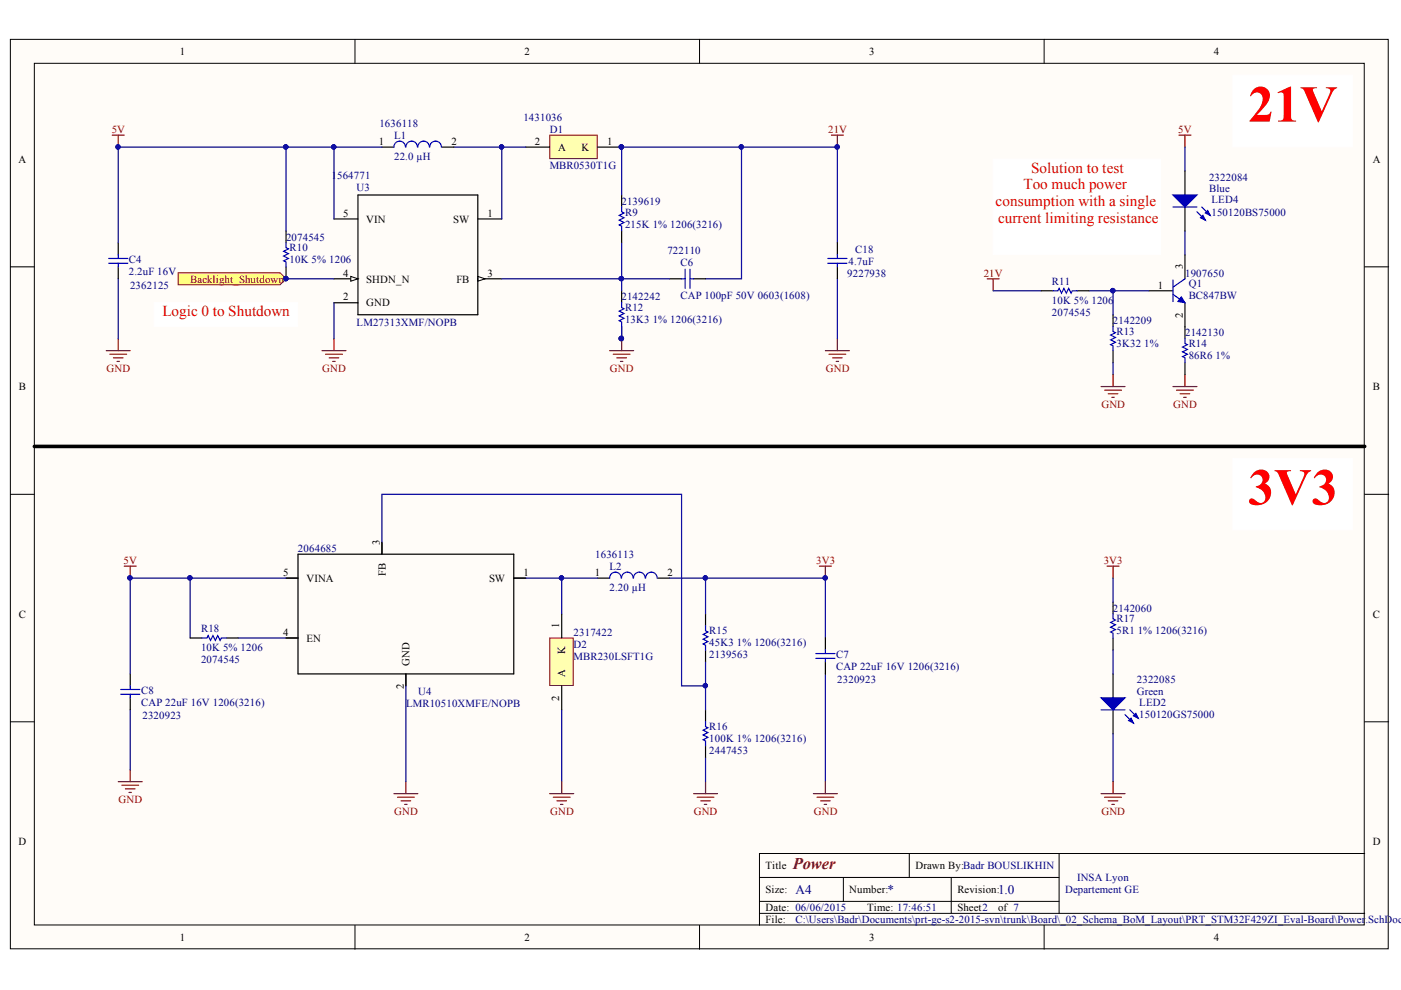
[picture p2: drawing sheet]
<svg xmlns="http://www.w3.org/2000/svg" width="297mm" height="210mm" viewBox="0 0 297 210" stroke-linecap="round" stroke-linejoin="round" font-family="sans-serif">
<defs><g id="words">
<g font-size="11" fill="#f00">
<text x="264.6" y="25.8">21V</text>
<text x="264.6" y="107">3V3</text>
</g>
<text font-size="3.5" fill="#800000" x="168.1" y="184.3">Power</text>
<g font-size="3.2" fill="#f00">
<text x="217" y="40.1">Too much power</text>
<text x="218.6" y="36.6">Solution to test</text>
<text x="211.1" y="43.7">consumption with a single</text>
<text x="211.6" y="47.2">current limiting resistance</text>
<text x="34.4" y="67.1">Logic 0 to Shutdown</text>
</g>
<g font-size="2.8" fill="#000080">
<text x="168.6" y="189.5">A4</text>
<text x="188.2" y="189.5">*</text>
<text x="211.6" y="189.5">1.0</text>
</g>
<g font-size="2.3">
<text x="38.1" y="11.7">1</text>
<text x="111.2" y="11.7">2</text>
<text x="184.3" y="11.7">3</text>
<text x="257.4" y="11.7">4</text>
<text x="3.9" y="34.5">A</text>
<text x="80.3" y="30.7">1</text>
<text x="95.7" y="30.7">2</text>
<text x="113.4" y="30.7">2</text>
<text x="118.3" y="31.9">A</text>
<text x="123.3" y="31.9">K</text>
<text x="128.7" y="30.7">1</text>
<text x="291.1" y="34.5">A</text>
<text x="72.7" y="46">5</text>
<text x="77.6" y="47.2">VIN</text>
<text x="96.1" y="47.2">SW</text>
<text x="103.3" y="46">1</text>
<text x="72.7" y="58.6">4</text>
<text x="77.6" y="59.9">SHDN_N</text>
<text x="96.8" y="59.9">FB</text>
<text x="103.3" y="58.6">3</text>
<text x="250.8" y="57.1" transform="rotate(-90 250.8 57.1)">3</text>
<text x="72.7" y="63.7">2</text>
<text x="77.6" y="65">GND</text>
<text x="245.5" y="61.2">1</text>
<text x="250.8" y="67.3" transform="rotate(-90 250.8 67.3)">2</text>
<text x="4" y="82.7">B</text>
<text x="291.1" y="82.7">B</text>
<text x="80.5" y="115.5" transform="rotate(-90 80.5 115.5)">3</text>
<text x="60" y="122.1">5</text>
<text x="65" y="123.4">VINA</text>
<text x="81.8" y="122.1" transform="rotate(-90 81.8 122.1)">FB</text>
<text x="103.7" y="123.4">SW</text>
<text x="111" y="122.1">1</text>
<text x="126.1" y="122.1">1</text>
<text x="141.5" y="122.1">2</text>
<text x="4" y="131">C</text>
<text x="291.1" y="131">C</text>
<text x="60" y="134.8">4</text>
<text x="65" y="136">EN</text>
<text x="118.6" y="133.3" transform="rotate(-90 118.6 133.3)">1</text>
<text x="86.9" y="141.1" transform="rotate(-90 86.9 141.1)">GND</text>
<text x="119.8" y="143.6" transform="rotate(-90 119.8 143.6)">A</text>
<text x="119.8" y="138.7" transform="rotate(-90 119.8 138.7)">K</text>
<text x="85.6" y="146.1" transform="rotate(-90 85.6 146.1)">2</text>
<text x="118.6" y="148.6" transform="rotate(-90 118.6 148.6)">2</text>
<text x="3.9" y="179.2">D</text>
<text x="291.1" y="179.2">D</text>
<text x="162.3" y="184.3">Title</text>
<text x="194.1" y="184.3">Drawn By:Badr BOUSLIKHIN</text>
<text x="162.3" y="189.4">Size:</text>
<text x="180.1" y="189.4">Number:</text>
<text x="203" y="189.4">Revision:</text>
<text x="162.3" y="193.2">Date: 06/06/2015</text>
<text x="162.3" y="195.7">File:</text>
<text x="183.9" y="193.2">Time: 17:46:51</text>
<text x="203" y="193.2">Sheet2</text>
<text x="211.6" y="193.2">of 7</text>
<text x="38.1" y="199.5">1</text>
<text x="111.2" y="199.5">2</text>
<text x="184.3" y="199.5">3</text>
<text x="257.4" y="199.5">4</text>
</g>
<g font-size="2.3" fill="#800000">
<text x="23.7" y="28.1">5V</text>
<text x="175.6" y="28.1">21V</text>
<text x="249.8" y="28.1">5V</text>
<text x="40.3" y="59.9">Backlight_Shutdown</text>
<text x="208.6" y="58.6">21V</text>
<text x="22.6" y="78.9">GND</text>
<text x="68.3" y="78.9">GND</text>
<text x="129.3" y="78.9">GND</text>
<text x="175.1" y="78.9">GND</text>
<text x="233.5" y="86.5">GND</text>
<text x="248.7" y="86.5">GND</text>
<text x="26.2" y="119.6">5V</text>
<text x="173" y="119.6">3V3</text>
<text x="234" y="119.6">3V3</text>
<text x="25.1" y="170.3">GND</text>
<text x="83.6" y="172.9">GND</text>
<text x="116.6" y="172.9">GND</text>
<text x="147.1" y="172.9">GND</text>
<text x="172.5" y="172.9">GND</text>
<text x="233.5" y="172.9">GND</text>
</g>
<g font-size="2.3" fill="#000080">
<text x="80.4" y="26.9">1636118</text>
<text x="83.6" y="29.4">L1</text>
<text x="111" y="25.6">1431036</text>
<text x="116.5" y="28.1">D1</text>
<text x="83.6" y="34">22.0 µH</text>
<text x="116.5" y="35.7">MBR0530T1G</text>
<text x="70.3" y="38">1</text>
<text x="71.5" y="38">564771</text>
<text x="75.6" y="40.6">U3</text>
<text x="256.3" y="40.8">Blue</text>
<text x="256.3" y="38.3">2322084</text>
<text x="131.8" y="43.4">2139619</text>
<text x="132.5" y="45.7">R9</text>
<text x="256.8" y="43.1">LED4</text>
<text x="256.8" y="45.7">150120BS75000</text>
<text x="60.6" y="51">2074545</text>
<text x="61.4" y="53.3">R10</text>
<text x="132.5" y="48.2">215K 1% 1206(3216)</text>
<text x="141.5" y="53.8">722110</text>
<text x="181.3" y="53.6">C18</text>
<text x="27.3" y="55.9">C4</text>
<text x="27.3" y="58.4">2.2uF 16V</text>
<text x="61.4" y="55.9">10K 5% 1206</text>
<text x="144.3" y="56.4">C6</text>
<text x="179.6" y="58.6">9227938</text>
<text x="179.9" y="56.1">4.7uF</text>
<text x="251.3" y="58.6">1907650</text>
<text x="27.6" y="61.2">2362125</text>
<text x="131.8" y="63.7">2142242</text>
<text x="132.5" y="66">R12</text>
<text x="144.3" y="63.5">CAP 100pF 50V 0603(1608)</text>
<text x="223" y="60.4">R11</text>
<text x="223" y="64.5">10K 5% 1206</text>
<text x="252" y="60.9">Q1</text>
<text x="252" y="63.5">BC847BW</text>
<text x="75.6" y="69">LM27313XMF/NOPB</text>
<text x="132.5" y="68.5">13K3</text>
<text x="138.4" y="68.5">1% 1206(3216)</text>
<text x="223" y="67">2074545</text>
<text x="236" y="68.8">2142209</text>
<text x="236.7" y="71.1">R13</text>
<text x="251.3" y="71.3">2142130</text>
<text x="236.7" y="73.6">3K32</text>
<text x="242.6" y="73.6">1%</text>
<text x="252" y="73.6">R14</text>
<text x="252" y="76.1">86R6</text>
<text x="257.7" y="76.1">1%</text>
<text x="63.2" y="117">2064685</text>
<text x="126.2" y="118.3">1636113</text>
<text x="129.2" y="120.8">L2</text>
<text x="129.2" y="125.4">2.20 µH</text>
<text x="236" y="129.7">2142060</text>
<text x="236.7" y="132">R17</text>
<text x="42.6" y="134">R18</text>
<text x="121.6" y="134.8">2317422</text>
<text x="121.6" y="137.3">D2</text>
<text x="150.4" y="134.5">R15</text>
<text x="150.4" y="137.1">45K3</text>
<text x="156.2" y="137.1">1% 1206(3216)</text>
<text x="236.7" y="134.5">5R1</text>
<text x="241.2" y="134.5">1% 1206(3216)</text>
<text x="42.6" y="140.6">2074545</text>
<text x="42.6" y="138.1">10K 5% 1206</text>
<text x="121.6" y="139.8">MBR230LSFT1G</text>
<text x="150.4" y="139.6">2139563</text>
<text x="177.3" y="139.6">C7</text>
<text x="177.3" y="142.1">CAP 22uF 16V 1206(3216)</text>
<text x="29.9" y="147.2">C8</text>
<text x="29.9" y="149.7">CAP 22uF 16V 1206(3216)</text>
<text x="86.1" y="150">LMR10510XMFE/NOPB</text>
<text x="88.6" y="147.4">U4</text>
<text x="177.5" y="144.9">2320923</text>
<text x="241" y="147.4">Green</text>
<text x="241" y="144.9">2322085</text>
<text x="241.5" y="149.7">LED2</text>
<text x="30.2" y="152.5">2320923</text>
<text x="150.4" y="154.8">R16</text>
<text x="241.5" y="152.3">150120GS75000</text>
<text x="150.4" y="159.9">2447453</text>
<text x="150.4" y="157.3">100K 1% 1206(3216)</text>
<text x="225.8" y="189.4">Departement GE</text>
<text x="228.3" y="186.8">INSA Lyon</text>
<text x="168.6" y="195.7">C:\Users\Badr\Documents\prt-ge-s2-2015-svn\trunk\Board\_02_Schema_BoM_Layout\PRT_STM32F429ZI_Eval-Board\Power.SchDoc</text>
</g>
</g></defs>
<g fill="#fffcf8" stroke="#000" stroke-width=".21">
<path d="M2.2 8.3h292.1v192.9h-292.1z"/>
<path d="M7.3 13.4h282v182.7h-282z"/>
</g>
<g fill="none" stroke="#000" stroke-width=".21">
<path d="M75.3 8.3v5.1M148.3 8.3v5.1M221.4 8.3v5.1M2.2 56.6h5.1M289.4 56.6h5M2.2 104.8h5.1M289.4 104.8h5M2.2 153h5.1M289.4 153h5M75.3 196.2v5.1M148.3 196.2v5.1M161 186h63.6"/>
<path d="M161 193.7h128.4M161 191.1h63.6M178.8 186v5.1M192.8 181v5M201.7 186v7.7M221.4 196.2v5.1M224.6 181v12.7M289.4 181h-128.4v15.2"/>
</g>
<path d="M101.3 46.4h5.1M101.3 59.1h5.1M70.8 64.2h5.1" fill="none" stroke="#000" stroke-width=".25"/>
<path d="M101.3 58.6l1.5 .5-1.5 .5z" fill="#fffcf8"/>
<path d="M101.3 58.6l1.5 .5-1.5 .5z" fill="none" stroke="#000" stroke-width=".21"/>
<path d="M70.8 59.1h5.1" fill="none" stroke="#000" stroke-width=".25"/>
<path d="M74.4 58.6l1.5 .5-1.5 .5z" fill="#fffcf8"/>
<path d="M74.4 58.6l1.5 .5-1.5 .5z" fill="none" stroke="#000" stroke-width=".21"/>
<path d="M60.6 49v2.5M60.6 56.6v2.5M70.8 46.4h5.1M75.9 41.3h25.4v25.4h-25.4zM131.8 41.3v2.6M131.8 49v2.5M131.8 61.7v2.5M131.8 69.3v2.5" fill="none" stroke="#000" stroke-width=".25"/>
<path d="M60.6 51.5v1l.6 .3-1.1 .5 1.1 .5-1.1 .5 1.1 .5-1.1 .5 .5 .3v1M131.8 43.9v1l.5 .3-1 .5 1 .5-1 .5 1 .5-1 .5 .5 .2v1.1M131.8 64.2v1l.5 .3-1 .5 1 .5-1 .5 1 .5-1 .5 .5 .3v1" fill="none" stroke="#00f" stroke-width=".25"/>
<g fill="#000080" stroke="#000080" stroke-width=".21">
<circle cx="131.7" cy="71.8" r=".47"/>
<circle cx="60.6" cy="59.1" r=".46"/>
<circle cx="60.6" cy="31.2" r=".47"/>
<circle cx="70.7" cy="31.2" r=".47"/>
<circle cx="25" cy="31.2" r=".46"/>
</g>
<path d="M60.6 31.2v17.8M70.8 31.2v15.2M25.1 59.1v12.7M60.6 59.1h10.2M70.8 64.2v7.6M131.8 69.3v2.5" fill="none" stroke="#000080" stroke-width=".25"/>
<g fill="none" stroke="#800000" stroke-width=".25">
<path d="M23.8 28.7h2.5M25.1 28.7v2.5M22.5 74.3h5.1M23.3 75.1h3.5M24.1 75.9h2M24.8 76.6h.5M25.1 71.8v2.5M68.3 74.3h5.1M69 75.1h3.6M69.8 75.9h2M70.6 76.6h.5M70.8 71.8v2.5"/>
<path d="M129.3 74.3h5M130 75.1h3.6M130.8 75.9h2M131.5 76.6h.6M131.8 71.8v2.5"/>
</g>
<path d="M116.6 28.7h10v4.9h-10z" fill="#ffffb0" stroke="#800000" stroke-width=".21"/>
<path d="M81 31.2h2.5M93.7 31.2h2.5M111.5 31.2h5.1M126.7 31.2h5.1M63.2 117.5h45.7v25.4h-45.7zM81 115v2.5M60.6 135.3h2.6M60.6 122.6h2.6M108.9 122.6h2.6M126.7 122.6h2.6M139.4 122.6h2.6M86.1 142.9v2.5" fill="none" stroke="#000" stroke-width=".25"/>
<g fill="#000080" stroke="#000080" stroke-width=".21">
<circle cx="131.7" cy="31.2" r=".47"/>
<circle cx="106.3" cy="31.2" r=".46"/>
<circle cx="157.2" cy="31.2" r=".46"/>
<circle cx="177.5" cy="31.2" r=".46"/>
<circle cx="27.6" cy="122.5" r=".46"/>
<circle cx="40.3" cy="122.5" r=".46"/>
</g>
<path d="M96.2 31.2h10.2v15.2M106.4 31.2h5.1M157.2 31.2h20.3v20.3M131.8 41.3v-10.1h25.4v27.9h-7.6M177.5 59.1v12.7M40.3 122.6v12.7M50.5 135.3h10.1M27.6 150.5v12.7M86.1 145.4v20.3" fill="none" stroke="#000080" stroke-width=".25"/>
<g fill="none" stroke="#800000" stroke-width=".25">
<path d="M176.3 28.7h2.5M177.5 28.7v2.5M175 74.3h5.1M175.8 75.1h3.5M176.5 75.9h2.1M177.3 76.6h.5M177.5 71.8v2.5M26.3 120h2.6M27.6 120v2.6M25.1 165.7h5.1M25.8 166.5h3.6M26.6 167.3h2"/>
<path d="M27.4 168h.5M27.6 163.2v2.5M83.5 168.3h5.1M84.3 169h3.5M85 169.8h2.1M85.8 170.6h.5M86.1 165.7v2.6"/>
</g>
<path d="M86 31.2a1.22 1.22 0 0 0-1.3-1.3 1.22 1.22 0 0 0-1.2 1.3M88.5 31.2a1.22 1.22 0 0 0-1.2-1.3 1.22 1.22 0 0 0-1.2 1.3M91 31.2a1.22 1.22 0 0 0-1.2-1.3 1.22 1.22 0 0 0-1.2 1.3M93.6 31.2a1.23 1.23 0 0 0-1.3-1.3 1.23 1.23 0 0 0-1.2 1.3M131.7 122.6a1.22 1.22 0 0 0-1.2-1.3 1.22 1.22 0 0 0-1.2 1.3M134.2 122.6a1.23 1.23 0 0 0-1.2-1.3 1.23 1.23 0 0 0-1.2 1.3M136.8 122.6a1.23 1.23 0 0 0-1.3-1.3 1.23 1.23 0 0 0-1.2 1.3M139.3 122.6a1.22 1.22 0 0 0-1.2-1.3 1.22 1.22 0 0 0-1.2 1.3" fill="none" stroke="#00f" stroke-width=".25"/>
<path d="M116.6 135.3h4.9v10h-4.9z" fill="#ffffb0" stroke="#800000" stroke-width=".21"/>
<path d="M25.1 51.5v2.5M25.1 56.6v2.5M142 59.1h2.5M147 59.1h2.6M119.1 130.2v5.1M149.6 130.2v2.5M149.6 137.8v2.5M119.1 145.4v5.1M149.6 150.5v2.5M149.6 158.1v2.6M236 142.9v5.1M236 150.5v5.1" fill="none" stroke="#000" stroke-width=".25"/>
<path d="M81 31.2h-55.9v20.3M106.4 59.1h35.6M131.8 51.5v10.2M111.5 122.6h7.6v7.6M119.1 122.6h7.6M119.1 150.5v15.2M175 142.9v22.8" fill="none" stroke="#000080" stroke-width=".25"/>
<g fill="#000080" stroke="#000080" stroke-width=".21">
<circle cx="119" cy="122.5" r=".46"/>
<circle cx="174.9" cy="122.5" r=".46"/>
<circle cx="131.7" cy="59.1" r=".46"/>
<circle cx="25" cy="31.2" r=".46"/>
<circle cx="60.6" cy="31.2" r=".47"/>
<circle cx="70.7" cy="31.2" r=".47"/>
</g>
<g fill="none" stroke="#800000" stroke-width=".25">
<path d="M173.7 120h2.6M175 120v2.6M116.6 168.3h5M117.3 169h3.6M118.1 169.8h2M118.8 170.6h.5M119.1 165.7v2.6M147 168.3h5.1M147.8 169h3.6M148.6 169.8h2M149.3 170.6h.5M149.6 165.7v2.6"/>
<path d="M172.5 168.3h5M173.2 169h3.6M174 169.8h2M174.7 170.6h.6M175 165.7v2.6"/>
</g>
<path d="M23 54.8h4.1M23 55.8h4.1M25.1 54v.8M25.1 55.8v.8M144.5 59.1h.8M145.3 57.1v4M146.3 57.1v4M146.3 59.1h.7M149.6 132.7v1l.5 .3-1 .5 1 .5-1 .5 1 .5-1 .5 .5 .3v1M149.6 153v1.1l.5 .2-1 .5 1 .5-1 .5 1 .5-1 .5 .5 .3v1" fill="none" stroke="#00f" stroke-width=".25"/>
<path d="M7.3 94.7h282.1" fill="none" stroke="#000" stroke-width=".76"/>
<g fill="#fff" stroke="#fff" stroke-width=".21">
<path d="M261.4 97.2h25.3v15.1h-25.3z"/>
<path d="M261.4 16h25.3v15.1h-25.3z"/>
</g>
<path d="M233.4 148h5.1l-2.5 2.5z" fill="#00f"/>
<path d="M233.4 148h5.1l-2.5 2.5zM238.5 151.5l1.8 1.8" fill="none" stroke="#00f" stroke-width=".25"/>
<path d="M239.3 152.8l.5-.5 .5 1z" fill="#00f"/>
<path d="M233.4 150.5h5.1M239.3 152.8l.5-.5 .5 1zM239.5 150.5l1.8 1.8" fill="none" stroke="#00f" stroke-width=".25"/>
<path d="M240.3 151.8l.5-.5 .5 1z" fill="#00f"/>
<path d="M248.7 59.4v4.5M251.2 59.1l-2.5 1.8M248.7 62.4l2.5 1.8M236 130.2v1l.5 .3-1 .5 1 .5-1 .5 1 .5-1 .5 .5 .3v1M240.3 151.8l.5-.5 .5 1z" fill="none" stroke="#00f" stroke-width=".25"/>
<path d="M250 28.7h2.5M251.2 28.7v2.5M234.7 120h2.6M236 120v2.6M233.4 168.3h5.1M234.2 169h3.6M235 169.8h2M235.7 170.6h.5M236 165.7v2.6" fill="none" stroke="#800000" stroke-width=".25"/>
<path d="M251.2 54v5.1M243.6 61.7h5.1M251.2 64.2v5.1M236 127.7v2.5M236 135.3v2.5" fill="none" stroke="#000" stroke-width=".25"/>
<path d="M236 122.6v5.1M236 137.8v5.1M236 155.6v10.1" fill="none" stroke="#000080" stroke-width=".25"/>
<path d="M250.5 62.9l.7 1.3-1.5-.3z" fill="#00f"/>
<path d="M250.5 62.9l.7 1.3-1.5-.3z" fill="none" stroke="#00f" stroke-width=".21"/>
<path d="M251.2 31.2v5.1M251.2 49v5M210.6 61.7h10.1M236 61.7v5M236 76.9v2.5" fill="none" stroke="#000080" stroke-width=".25"/>
<path d="M209.3 59.1h2.5M210.6 59.1v2.6M236 79.4v2.6M251.2 79.4v2.6M233.4 82h5.1M234.2 82.7h3.6M235 83.5h2M235.7 84.2h.5M248.7 82h5.1M249.5 82.7h3.5M250.2 83.5h2.1M251 84.2h.5" fill="none" stroke="#800000" stroke-width=".25"/>
<path d="M236 66.7v2.6M236 74.3v2.6M251.2 69.3v2.5M251.2 76.9v2.5" fill="none" stroke="#000" stroke-width=".25"/>
<path d="M236 69.3v1l.5 .2-1 .5 1 .6-1 .5 1 .5-1 .5 .5 .2v1M251.2 71.8v1l.5 .3-1 .5 1 .5-1 .5 1 .5-1 .5 .5 .3v1" fill="none" stroke="#00f" stroke-width=".25"/>
<circle cx="235.9" cy="61.6" r=".47" fill="#000080" stroke="#000080" stroke-width=".21"/>
<path d="M37.8 57.8h21.6l1.2 1.3-1.2 1.3h-21.6z" fill-rule="evenodd" fill="#ffff80" stroke="#800000" stroke-width=".21"/>
<g fill="#000080" stroke="#000080" stroke-width=".21">
<circle cx="60.6" cy="59.1" r=".46"/>
<circle cx="27.6" cy="122.5" r=".46"/>
<circle cx="40.3" cy="122.5" r=".46"/>
<circle cx="149.5" cy="122.5" r=".46"/>
<circle cx="174.9" cy="122.5" r=".46"/>
<circle cx="235.9" cy="61.6" r=".47"/>
</g>
<g fill="#fff" stroke="#fff" stroke-width=".21">
<path d="M210.6 33.7h35.5v20.3h-35.5z"/>
<path d="M32.7 64.2h30.4v5h-30.4z"/>
</g>
<path d="M251.2 36.3v5M251.2 43.9v5.1M220.7 61.7h2.6M228.4 61.7h2.5M40.3 135.3h2.6M47.9 135.3h2.6M175 135.3v2.5M27.6 142.9v2.5M27.6 148v2.5M175 140.3v2.6" fill="none" stroke="#000" stroke-width=".25"/>
<path d="M223.3 61.7h1l.3-.6 .5 1.1 .5-1.1 .5 1.1 .5-1.1 .5 1.1 .2-.5h1.1M42.9 135.3h1l.2-.5 .5 1 .5-1 .6 1 .5-1 .5 1 .2-.5h1M173 138.6h4M173 139.6h4M175 137.8v.8M175 139.6v.7M25.6 146.2h4M25.6 147.2h4M27.6 145.4v.8M27.6 147.2v.8" fill="none" stroke="#00f" stroke-width=".25"/>
<path d="M230.9 61.7h12.7M60.6 122.6h-33v20.3M142 122.6h33v12.7" fill="none" stroke="#000080" stroke-width=".25"/>
<path d="M248.7 41.3h5.1l-2.6 2.6z" fill="#00f"/>
<path d="M248.7 41.3h5.1l-2.6 2.6zM253.8 44.9l1.8 1.8" fill="none" stroke="#00f" stroke-width=".25"/>
<path d="M254.5 46.2l.5-.5 .6 1z" fill="#00f"/>
<path d="M248.7 43.9h5.1M254.5 46.2l.5-.5 .6 1zM254.8 43.9l1.8 1.8" fill="none" stroke="#00f" stroke-width=".25"/>
<path d="M255.6 45.2l.5-.6 .5 1.1z" fill="#00f"/>
<path d="M175.5 54.8h4.1M175.5 55.8h4.1M177.5 54v.8M177.5 55.8v.8M255.6 45.2l.5-.6 .5 1.1z" fill="none" stroke="#00f" stroke-width=".25"/>
<path d="M177.5 51.5v2.5M177.5 56.6v2.5" fill="none" stroke="#000" stroke-width=".25"/>
<path d="M81 115v-10.2h63.5v40.6h5.1M149.6 122.6v7.6M149.6 140.3v10.2M149.6 160.7v5" fill="none" stroke="#000080" stroke-width=".25"/>
<g fill="#000080" stroke="#000080" stroke-width=".21">
<circle cx="149.5" cy="122.5" r=".46"/>
<circle cx="149.5" cy="145.4" r=".46"/>
</g>
<use href="#words"/>
</svg>
